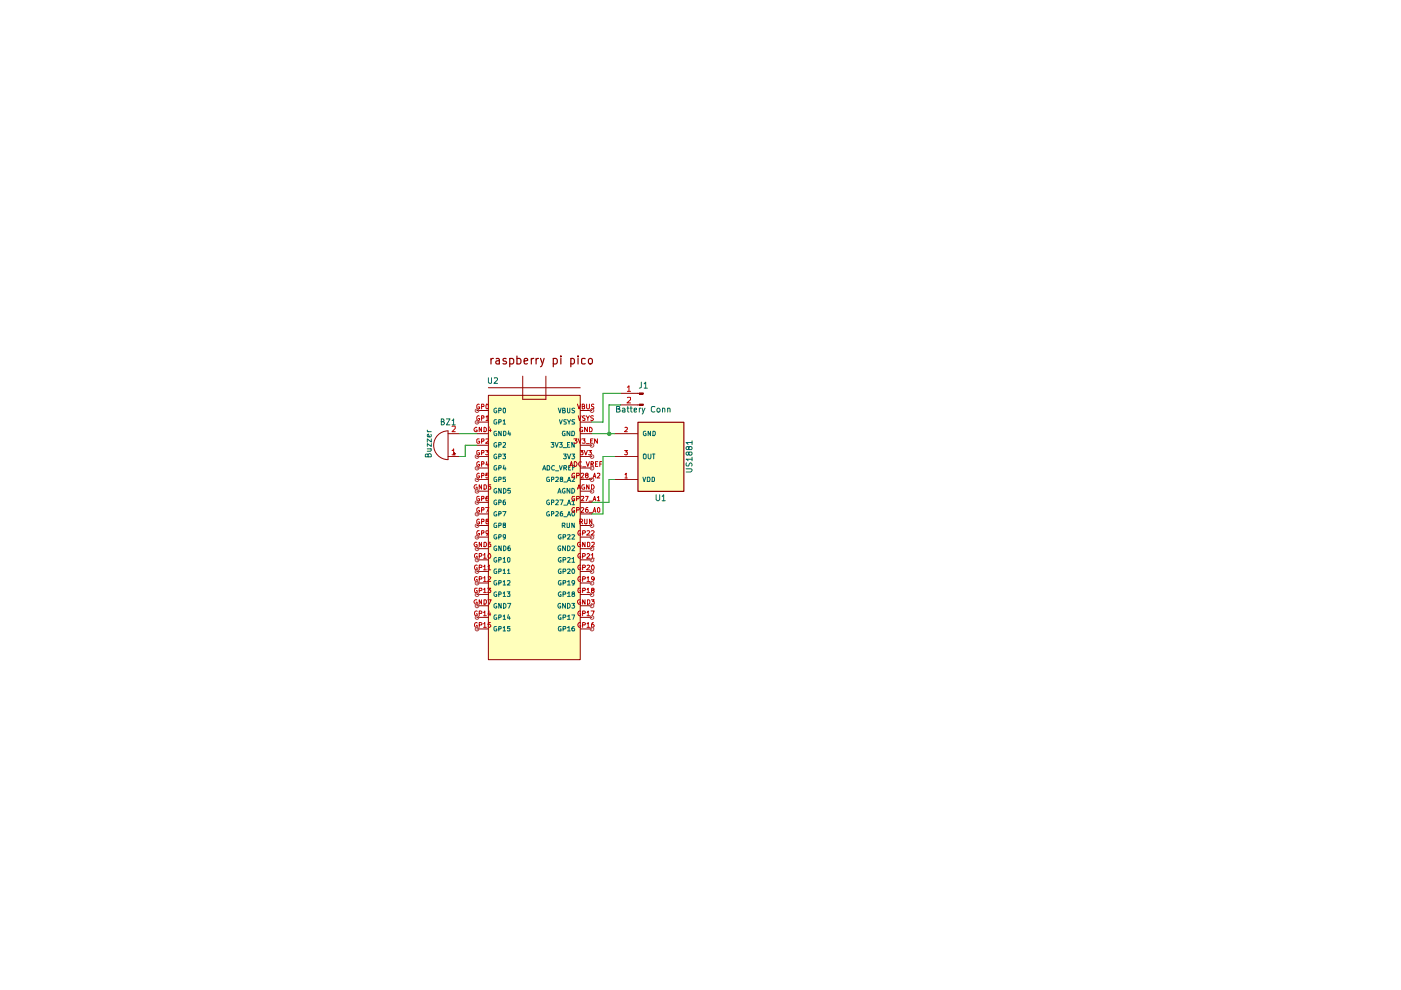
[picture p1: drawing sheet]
<svg xmlns="http://www.w3.org/2000/svg" width="297mm" height="210mm" viewBox="0 0 297 210" stroke-linecap="round" stroke-linejoin="round" font-family="sans-serif">
<g fill="#ffb">
<path d="M103.6 83.9h19.5v56h-19.5z"/>
<path d="M135.3 89.5h9.7v14.7h-9.7z"/>
</g>
<g fill="none" stroke="#910000" stroke-width=".21">
<path d="M110.8 79.8v4.9h4.9v-4.9M93.1 92l1.2-.6h.7v6.1a3 3 0 0 1-2.9-2.1 3 3 0 0 1 1-3.4zM95 96.8h2.5M95 91.9h2.5M96.1 96.2h.5M96.4 95.9v.5M101.1 96.8h2.4M101.1 94.4h2.4M101.1 99.2h2.4M101.1 91.9h2.4M101.1 87h2.4M101.1 89.5h2.4"/>
<path d="M103.5 83.8h19.5v56.1h-19.5zM103.5 82.2h19.5M123 96.8h2.5M123 94.4h2.5M123 99.2h2.5M123 91.9h2.5M123 87h2.5M123 89.5h2.5M130.3 96.8h4.9M130.3 91.9h4.9M135.2 85.9h.4M135.2 83.4h.4"/>
<path d="M135.6 85.7h.8v.2h-.8zM101.1 104.1h2.4M101.1 116.3h2.4M101.1 118.7h2.4M101.1 113.9h2.4M101.1 109h2.4M101.1 106.5h2.4M101.1 101.7h2.4M101.1 111.4h2.4M123 104.1h2.5M123 116.3h2.5M123 118.7h2.5"/>
<path d="M123 113.9h2.5M123 109h2.5M123 106.5h2.5M123 101.7h2.5M123 111.4h2.5M130.3 101.7h4.9M101.1 128.4h2.4M101.1 121.2h2.4M101.1 123.6h2.4M101.1 126.1h2.4M101.1 130.9h2.4M101.1 133.3h2.4"/>
<path d="M123 128.4h2.5M123 121.2h2.5M123 123.6h2.5M123 126.1h2.5M123 130.9h2.5M123 133.3h2.5"/>
</g>
<g fill="none" stroke="#910000" stroke-width=".25">
<path d="M104.1 76v1.2M104.6 76l-.3 .1-.2 .2M105.2 76.1h.6l.1 1.1M105.9 76.4l-.5 .1a.35 .35 0 0 0-.3 .3 .35 .35 0 0 0 .3 .4l.5-.1M107.3 76.1l-.4-.1-.3 .2 .1 .3 .6 .2v.4h-.7M108.1 76.1l.5-.1 .3 .3v.5l-.1 .3h-.7M108.1 76v1.8M109.6 76.1l.5-.1 .3 .3v.5l-.1 .3h-.7M109.6 75.5v1.7M111.1 76.6l.8-.2-.1-.3-.4-.1-.3 .2 .1 .9h.6M112.6 76v1.2M113.2 76l-.4 .1-.2 .2"/>
<path d="M113.7 76v1.2M114.2 76l-.4 .1-.1 .2M114.6 76l.4 1.2M115.4 76l-.5 1.6-.3 .2M117.3 76.1l.5-.1 .4 .3v.5l-.2 .3h-.7M117.3 76v1.8M118.9 75.5v.1M118.9 76v1.2M121 76.1l.5-.1 .3 .3v.5l-.2 .3h-.6M121 76v1.8M122.6 75.5v.1M122.6 76v1.2"/>
<path d="M124.1 76.1l-.5-.1-.3 .2v.8l.3 .2 .5-.1M124.8 76.2l.3-.2 .4 .2 .1 .6-.2 .3-.3 .1-.3-.2zM135.3 89.5h9.7v14.7h-9.7z"/>
</g>
<g fill="none" stroke="#006665" stroke-width=".21">
<path d="M105.2 91.4h-.3l-.2 .2v.5l.2 .3 .4-.1v-.4h-.1M105.2 86.6l-.1-.1-.4 .3v.5l.4 .2 .2-.1v-.3h-.1M105.2 89l-.4 .1-.1 .6 .2 .2h.3l.1-.4h-.1M105.2 93.9l-.1-.1-.4 .3v.5l.4 .2 .2-.1v-.3h-.1M105.2 96.4l-.1-.1-.4 .2v.5l.4 .3 .2-.1v-.3h-.1M105.2 98.7h-.3l-.2 .3v.5l.2 .2h.3l.1-.5h-.1M105.7 87h.5l.1-.4-.6-.1v1M105.7 89.5l.6-.1-.1-.4h-.5v.9M105.7 94.3h.5l.1-.4-.6-.1v1M105.7 96.8h.5l.1-.4-.6-.1v1M105.7 99.2l.6-.1-.1-.4h-.5v1M106.3 91.4v1l-.6-1v1"/>
<path d="M106.6 96.3h.6l-.4 .4 .4 .1v.4h-.6M106.7 89.2l.2-.2v.9M106.7 93.9h.5v.3l-.6 .6h.6M106.7 89.9h.5M106.8 91.4h.3l.2 .2v.5l-.2 .3h-.3zM106.8 86.5l.4 .2v.6l-.2 .2-.3-.2v-.6zM106.8 98.6l-.1 .8h.6M107.1 99.1v.6M107.9 91.4l-.2 .6h.6M108.1 91.7v.7M115.1 99.7l.3-1 .3 1M115.1 99.4h.5"/>
<path d="M116 98.7h.4l.1 .2 .1 .3-.2 .5h-.4zM116.8 93.8h.6l-.3 .4h.2l.1 .5-.1 .1-.5-.1M117.5 98.8l-.3-.1-.3 .4 .1 .5h.5M117.7 93.8l.3 1 .4-1M117.8 99.8h.6M118.4 86.5l.3 1 .3-1M118.6 93.8h.6l-.3 .4h.2l.1 .5-.2 .1-.4-.1M118.6 98.7l.3 1 .3-1M118.6 89l.3 .9 .3-.9M119.3 87h.3l.2-.4-.5-.1v1h.4l.2-.3-.3-.2M119.4 94.9h.7M119.5 96.3h.6l-.4 .4 .4 .1v.4h-.6"/>
<path d="M119.5 99.2l.6-.1v-.4h-.6v1M119.8 91.4l-.5 .1-.1 .4 .2 .5h.4v-.5h-.2M119.8 99.2l.3 .5M120.1 89l-.6 .1v.2l.5 .2 .1 .3-.6 .1M120.3 96.3l.3 1 .4-1M120.3 86.5v.9l.2 .1 .3-.1v-.9M120.3 89l.3 .5 .4-.5M120.3 94.3h.3M120.6 99.1h.2M120.6 89.5v.4M120.8 93.8h-.5v1h.5M120.8 91.4v1l-.6-1v1"/>
<path d="M121 98.7h-.4v1h.4M121.2 96.3h.6l-.3 .4h.3v.5h-.6M121.2 91.4l.6 .1v.4l-.1 .5h-.5zM121.4 99.1h.4M121.8 93.8v1l-.6-1v1M121.8 98.7h-.4v1M121.8 86.6l-.3-.1-.3 .2 .1 .3 .5 .2-.1 .3h-.5M121.8 89h-.5a.36 .36 0 0 0 .1 .4 .36 .36 0 0 0 .4 .1v.4h-.6M136.6 96.3l.4 .1v.7l-.2 .2-.4-.2v-.7zM136.9 91.4h-.3l-.2 .2v.5l.2 .3 .4-.1v-.4h-.2M137.4 96.3v.7l.3 .3 .3-.3v-.7M137.9 91.4v1l-.5-1v1"/>
<path d="M138.3 96.3h.6M138.4 91.4h.4l.1 .2v.5l-.1 .3h-.4zM138.6 96.3v1M105.2 103.6l-.1-.1-.4 .3v.5l.4 .3 .2-.1v-.4h-.1M105.2 115.8l-.1-.1-.4 .3v.5l.4 .3 .2-.1v-.4h-.1M105.2 118.3l-.1-.1-.4 .2v.6l.4 .2 .2-.2v-.2h-.1M105.2 101.2h-.3l-.2 .1v.6l.2 .2 .4-.1v-.3h-.1M105.2 106.1l-.1-.1-.4 .3v.5l.4 .2 .2-.1v-.3h-.1M105.2 108.5h-.1l-.4 .2v.5l.2 .2 .4-.1v-.2h-.1M105.2 110.9l-.4 .1-.1 .7 .2 .1h.3l.1-.4h-.1M105.2 113.4h-.3l-.2 .1v.5l.4 .3 .2-.1v-.3h-.1M105.7 118.7h.5l.1-.4-.6-.1v1"/>
<path d="M105.7 101.7l.6-.1v-.3l-.6-.1v.9M105.7 106.5h.5l.1-.4-.6-.1v1M105.7 109l.6-.1v-.4h-.6v.9M105.7 111.4l.6-.1v-.3l-.6-.1v.9M105.7 113.9h.4l.2-.4-.6-.1v.9M106.3 103.5v1.1l-.6-1.1v1.1M106.3 115.7v1.1l-.6-1.1v1.1M106.6 108.5h.7l-.5 .9M106.7 118.4l.2-.2v1M106.7 119.2h.5M106.8 103.5h.2l.3 .3v.5l-.3 .3h-.2zM106.8 115.7h.2l.3 .3v.5l-.3 .3h-.2z"/>
<path d="M106.8 111.3h-.1v-.3l.4-.1 .1 .4-.5 .1 .1 .4h.4v-.4l-.2-.1M107.1 106l-.4 .3v.6h.5l-.1-.5h-.3l-.1 .2M107.2 101.2h-.5v.4h.5l-.1 .5-.4-.1M107.2 113.7v.2l-.4 .1-.1-.1v-.4h.5l-.1 .7-.3 .1M107.8 118.2l.3 .2v.6l-.2 .2-.3-.2v-.6zM108.1 115.7l-.4 .3v.7h.5l-.1-.5h-.3l-.1 .1M108.2 103.5h-.5v.6h.5v.4h-.5M116.4 108.5h-.2l-.3 .2v.5l.2 .2 .4-.1v-.2h-.2M116.4 106.1l-.2-.1-.3 .3v.5l.3 .2 .3-.1v-.3h-.2M116.4 101.2h-.3l-.2 .1v.6l.2 .2 .4-.1v-.3h-.2M116.9 109l.5-.1v-.4h-.5v.9M116.9 106.5h.4l.1-.4-.5-.1v1"/>
<path d="M116.9 101.7l.5-.1v-.3l-.5-.1v.9M117.9 108.5h.5v.4l-.6 .5h.6M117.9 106.1h.5v.3l-.6 .6h.6M117.9 101.3l.4-.1 .1 .4-.6 .5h.6M118.3 104.6l.3-1.1 .4 1.1M118.4 104.3h.5M118.7 106h.7l-.4 1M118.9 115.8a.45 .45 0 0 0-.6 .4 .45 .45 0 0 0 .6 .5v-.4h-.2M119 118.3a.45 .45 0 0 0-.6 .4 .45 .45 0 0 0 .6 .4v-.3h-.2M119 113.4h-.4a.46 .46 0 0 0-.2 .5 .46 .46 0 0 0 .6 .3v-.3h-.2M119 101.6l-.2-.1v-.2l.4-.1 .1 .3-.5 .2 .1 .4 .4-.1v-.3l-.2-.1M119.2 108.5h-.3l-.1 .8h.5v-.4l-.3-.1-.2 .3"/>
<path d="M119.2 111.4h.4l.2-.1-.1-.4h-.5v.9M119.4 118.7h.5l.1-.3-.2-.2h-.4v1M119.4 113.9h.4l.2-.3-.1-.2h-.5v.9M119.5 111.4l.3 .4M119.5 109.6h.7M119.5 107.1h.7M119.5 102.2h.7M119.8 103.6a.45 .45 0 0 0-.6 .5 .45 .45 0 0 0 .6 .4v-.4h-.2M119.9 115.7v1.1l-.6-1.1v1.1M120.2 110.9l.1 .9h.4v-.9M120.3 115.7a.52 .52 0 0 1 .6 .5 .52 .52 0 0 1-.6 .6zM120.3 118.3l.4-.1 .2 .2-.6 .8h.6"/>
<path d="M120.3 113.5l.5-.1 .1 .1-.6 .8h.6M120.3 109.4l.3-.9 .4 .9M120.3 107l.3-1 .4 1M120.3 102.1l.3-.9 .4 .9M120.4 109.1h.5M120.4 106.7h.5M120.4 101.9h.5M120.8 103.5v1.1l-.6-1.1v1.1M121.2 103.5a.52 .52 0 0 1 .6 .6 .52 .52 0 0 1-.6 .5zM121.2 115.8l.5-.1 .1 .3-.6 .8h.6M121.2 118.4l.4-.2v1M121.2 113.5l.6-.1v.1l-.6 .8h.6"/>
<path d="M121.2 106.3l.4-.3v1M121.2 101.3l.6-.1v.1l-.6 .8h.6M121.2 119.2h.6M121.2 107h.6M121.3 108.5h.2a.47 .47 0 0 1 .3 .5 .47 .47 0 0 1-.4 .4l-.2-.3zM121.8 110.9v.9l-.6-.9v.9M136.3 101.2l.3 .9 .3-.9M137.2 101.2l.6 .1v.4l-.1 .4h-.5zM138.3 101.2h.3l.2 .1v.6l-.2 .2h-.3zM105.2 128l-.1-.1-.4 .3v.5l.4 .2h.2v-.4h-.1M105.2 120.6h-.3l-.2 .3v.5l.2 .2h.3l.1-.4h-.1M105.2 123.1h-.3l-.2 .2v.5l.2 .2h.4v-.4h-.1"/>
<path d="M105.2 125.6l-.1-.1-.4 .2v.5l.4 .3 .2-.1v-.3h-.1M105.2 130.4h-.3l-.2 .2v.5l.2 .2 .4-.1v-.2h-.1M105.2 132.8h-.3l-.2 .2v.5l.2 .3 .4-.1v-.4h-.1M105.7 121.2l.6-.1-.1-.5h-.5v1M105.7 123.6l.6-.1-.1-.4h-.5v.9M105.7 126h.5l.1-.4-.2-.1h-.4v1M105.7 130.9l.6-.1-.1-.4h-.5v.9M105.7 133.3h.6v-.4l-.6-.1v1M106.3 127.9v1l-.6-1v1M106.7 120.9l.2-.3v1M106.7 123.4l.2-.3v.9M106.7 125.8l.2-.3v1"/>
<path d="M106.7 130.6l.2-.2v.9M106.7 133.1l.2-.3v1M106.7 121.6h.5M106.7 124h.5M106.7 126.5h.5M106.7 131.3h.5M106.7 133.8h.5M106.8 127.9h.2l.3 .3v.5l-.3 .2h-.2zM107.5 125.5h.6l-.3 .4 .3 .1v.4h-.6M107.6 127.9h.7l-.4 1M107.6 120.9l.3-.3v1M107.6 123.2l.4-.1 .1 .4-.6 .5h.6"/>
<path d="M107.6 121.6h.5M107.8 130.3l-.2 .8h.6M108 130.7v.6M108.1 132.8h-.5v.5h.5l-.1 .5-.4-.1M118.9 128a.45 .45 0 0 0-.6 .4 .45 .45 0 0 0 .6 .5v-.4h-.2M119 132.8l-.6 .1v.8l.6 .1v-.5h-.2M119 130.4h-.4l-.2 .4v.4l.6 .1v-.3h-.2M119 125.6a.45 .45 0 0 0-.6 .4 .45 .45 0 0 0 .6 .4v-.3h-.2M119 123.1l-.6 .1v.4l.2 .4h.4v-.4h-.2M119 120.6h-.4l-.2 .2v.7l.6 .1v-.4h-.2M119.4 133.3h.4l.2-.1-.1-.4h-.5v1M119.4 130.9h.4l.2-.2-.1-.3h-.5v.9"/>
<path d="M119.4 126h.5v-.4l-.5-.1v1M119.4 123.6h.4l.2-.2-.1-.3h-.5v.9M119.4 121.2h.4l.2-.2-.1-.4h-.5v1M119.9 127.9v1l-.6-1v1M120.3 127.9a.52 .52 0 0 1 .6 .5 .52 .52 0 0 1-.6 .5zM120.3 133.1l.3-.3v1M120.3 130.6l.3-.2v.9M120.3 125.8l.3-.3v1M120.3 123.4l.3-.3v.9M120.3 120.7l.5-.1 .1 .2-.6 .8h.6M120.3 124h.6M120.3 126.5h.6"/>
<path d="M120.3 131.3h.6M120.3 133.8h.6M121.2 127.9h.6l-.3 .5h.3v.1v.4h-.6M121.2 130.4h.6l-.3 .9M121.3 120.7l.1-.1a.47 .47 0 0 1 .5 .5 .47 .47 0 0 1-.5 .5l-.2-.4zM121.5 125.9l-.3-.2 .5-.2 .1 .2v.2l-.5 .1-.1 .2 .3 .3 .3-.2-.1-.4M121.8 132.8h-.3a.73 .73 0 0 0-.2 1h.5v-.5l-.1-.1-.5 .1M121.8 123.5l-.1 .2-.4-.1v-.5h.5v.2l-.1 .7h-.4"/>
</g>
<g fill="none" stroke="#b90000" stroke-width=".21">
<path d="M95.8 95.5h.2l.2-.3v1.2M95.8 90.4h.7v.4l-.7 .7h.7M95.8 96.4h.7M101.1 90.7l-.3-.1-.2 .2a.45 .45 0 0 0 .2 .7l.4-.1v-.2h-.3M101.6 85.8l-.3-.1-.2 .2v.5l.2 .3 .4-.1v-.3h-.3M101.6 88.2l-.3-.1-.2 .3v.5l.2 .3 .4-.1v-.4h-.3M101.6 93h-.3l-.2 .2v.6l.2 .2 .4-.1v-.3h-.3M101.6 95.5h-.3l-.2 .2v.5l.2 .2h.4v-.4h-.3M101.6 98l-.3-.1-.2 .2v.5l.2 .3 .4-.1v-.3h-.3M102.1 90.6v.9l-.5-.9v.9M102.1 86.2h.4l.1-.3-.2-.2h-.3v1M102.1 88.6h.4l.1-.4-.5-.1v1.1"/>
<path d="M102.1 93.6l.5-.1v-.4l-.5-.1v1M102.1 96h.3l.2-.4-.5-.1v.9M102.1 98.4h.4l.1-.4-.5-.1v1M102.6 90.6l.5 .2v.6l-.1 .1h-.4zM103 95.5h.5l-.3 .3 .3 .1v.5h-.5M103 88.4l.3-.3v1.1M103 93.1l.5-.1v.5l-.5 .5h.5M103 89.2h.5M103.2 85.7l.3 .2v.6l-.2 .2-.3-.2v-.6zM103.2 97.9l-.2 .7h.6M103.5 98.2v.7M103.7 90.5l-.2 .8h.6"/>
<path d="M104 90.9v.6M120.8 98.9l.4-1 .2 1M120.9 98.6h.4M121.7 93h.6l-.3 .4 .3 .2v.2l-.1 .2-.5-.1M121.8 97.9a.52 .52 0 0 1 .6 .5 .52 .52 0 0 1-.6 .5zM122.4 85.7l.4 1 .3-1M122.6 93l.3 1 .3-1M122.6 88.1l.3 1.1 .3-1.1M123 95.5h.6l-.3 .3 .3 .1v.5h-.6M123.3 98a.45 .45 0 0 0-.6 .4 .45 .45 0 0 0 .6 .4M123.4 93h.6l-.2 .4 .2 .1v.4h-.6M123.4 86.2h.4l.2-.2-.2-.3h-.4v1l.6-.1v-.3l-.2-.1"/>
<path d="M123.5 90.7l-.2-.1-.4 .2v.6l.2 .1h.4v-.3h-.1M123.5 99h.7M123.9 95.5l.3 .9 .3-.9M124 88.2h-.5v.4l.5 .1v.4h-.5M124.3 97.9l.3 1 .4-1M124.3 88.1l.3 .5 .4-.5M124.3 94.1h.7M124.4 85.7v.8l.1 .2 .5-.2v-.8M124.5 90.6v.9l-.5-.9v.9M124.6 88.6v.6M124.8 95.5h.6l-.3 .3h.2l.1 .5-.2 .1h-.4M125 90.6a.51 .51 0 0 1 .5 .3 .51 .51 0 0 1-.2 .6h-.3z"/>
<path d="M125.2 93.5h.4M125.3 98.4h.4l.1-.4-.5-.1v1M125.6 98.4l.2 .5M125.7 93h-.5v1h.5M125.8 88.2l-.3-.1-.3 .2 .1 .3 .5 .2-.2 .4-.4-.1M125.9 85.8l-.3-.1-.2 .2v.2l.5 .3v.2h-.5M126.2 98.4h.4M126.7 93v1l-.6-1v1M126.7 97.9h-.5v1h.5M127.2 98.4h.3M127.6 97.9h-.4v1M132.4 95.5h.6l-.3 .3 .3 .1v.5h-.6"/>
<path d="M132.5 90.7h.5v.3l-.6 .5h.6M101.1 102.8h-.3l-.3 .4 .3 .5 .4-.1v-.3h-.3M101.1 115h-.3l-.2 .1-.1 .4 .3 .4 .4-.1v-.3h-.3M101.2 117.4a.45 .45 0 0 0-.6 .5 .45 .45 0 0 0 .6 .4v-.4h-.2M101.2 119.9a.45 .45 0 0 0-.6 .4 .45 .45 0 0 0 .6 .4v-.3h-.2M101.6 117.9h.5v-.5l-.5-.1v1.1M101.6 100.4l-.3-.1-.2 .3v.5l.2 .2 .4-.1v-.3h-.3M101.6 105.2h-.3l-.2 .2v.5l.2 .3 .4-.1v-.4h-.3M101.6 107.7l-.3-.1-.2 .3v.5l.2 .2 .4-.1v-.3h-.3M101.6 110.2l-.3-.1-.2 .2v.5l.2 .3 .4-.1v-.3h-.3M101.6 112.5h-.3l-.2 .3v.5l.2 .2 .4-.1v-.3h-.3M102.1 102.8v.9l-.5-.9v.9"/>
<path d="M102.1 115v.9l-.5-.9v.9M102.1 100.8h.4l.1-.4-.5-.1v1M102.1 105.7h.5l-.1-.5h-.4v1M102.1 108.1h.4l.1-.4-.5-.1v1M102.1 110.6h.4l.1-.4-.5-.1v1M102.1 113l.5-.1v-.3l-.5-.1v1M102.5 117.7l.3-.4v1.1M102.5 118.4h.6M102.6 102.8h.4l.1 .2v.5l-.1 .2h-.4zM102.6 115h.4l.1 .1v.6l-.1 .2h-.4zM103 107.6h.6l-.4 1M103.2 110.5l-.2-.1v-.2h.5v.3l-.5 .1v.4l.2 .1 .3-.1v-.4l-.1-.1"/>
<path d="M103.5 105.2l-.5 .2v.7h.5v-.4l-.3-.1-.2 .1M103.5 100.3h-.5v.5l.1-.1 .4 .1v.4l-.1 .1h-.3l-.1-.1M103.5 112.9v.2h-.4l-.1-.5h.5v.7l-.4 .2M103.7 117.3a.57 .57 0 0 1 .3 .6 .57 .57 0 0 1-.3 .5 .6 .6 0 0 1 0-1.1zM104 115l-.5 .1v.7h.6v-.4l-.4-.1-.2 .2M104.1 102.8h-.6v.4h.6l-.1 .5-.5-.1M121.8 107.7a.45 .45 0 0 0-.6 .4 .45 .45 0 0 0 .6 .4v-.3h-.1M121.8 105.2l-.5 .1-.1 .4 .2 .5h.4v-.5h-.1M121.8 100.4a.45 .45 0 0 0-.6 .4 .45 .45 0 0 0 .6 .5v-.4h-.1M122.3 108.1h.5v-.4l-.5-.1v1M122.3 105.7h.5v-.5h-.5v1M122.3 100.8h.5l.1-.3-.2-.2h-.4v1"/>
<path d="M122.4 103.7l.4-.9 .3 .9M122.5 103.5h.4M122.9 110.6h.5l.1-.4-.1-.1h-.5v1M123 115h-.3l-.2 .1-.1 .4 .3 .4 .4-.1v-.3h-.2M123.1 119.9a.45 .45 0 0 0-.6 .4 .45 .45 0 0 0 .6 .4v-.3h-.2M123.1 117.4a.45 .45 0 0 0-.6 .5 .45 .45 0 0 0 .6 .4v-.4h-.2M123.1 112.5h-.4l-.2 .4 .2 .6h.4v-.4h-.2M123.2 107.7l.4-.1 .2 .3-.6 .7h.6M123.2 105.3l.5-.1 .1 .2-.6 .8h.6M123.2 100.4l.4-.1 .2 .2-.6 .8h.6M123.2 110.6l.3 .5M123.5 117.9h.5v-.5l-.5-.1v1.1"/>
<path d="M123.5 113l.5-.1v-.4h-.5v1M123.9 102.8l-.5 .1v.6l.1 .2h.4l.1-.4h-.2M124 110.1v.9l.1 .1 .4-.1v-.9M124 115v.9l-.5-.9v.9M124.1 105.2h.6l-.4 1M124.3 100.8l-.2-.3 .4-.2 .2 .3-.6 .3 .2 .4h.2l.2-.2-.2-.3M124.5 119.9l.3-.1 .3 .3-.7 .7h.7M124.5 117.5l.3-.2 .3 .4-.7 .7h.7M124.5 112.6l.4-.1 .2 .3-.7 .7h.7M124.5 115h.4l.2 .1v.6l-.2 .2h-.4zM124.6 107.6h-.2a.7 .7 0 0 0-.1 1h.2l.2-.4-.1-.2h-.4l-.1 .2M124.9 102.8v.9l-.5-.9v.9"/>
<path d="M124.9 108.7h.7M124.9 106.3h.7M124.9 101.4h.7M125.4 102.8h.3l.3 .4-.3 .5h-.3zM125.4 117.7l.2-.4v1.1M125.4 112.6l.4-.1 .2 .3-.7 .7h.7M125.4 118.4h.6M125.5 115.1l.4-.1 .1 .4-.6 .5h.6M125.5 119.9l.2-.1a.58 .58 0 0 1-.1 1l-.2-.4zM125.5 110.1v1l-.5-1v1M125.7 108.6l.4-1 .2 1M125.7 106.2l.4-1 .2 1"/>
<path d="M125.7 101.3l.4-1 .2 1M125.8 108.4h.4M125.8 105.9h.4M125.8 101h.4M126.7 105.5l.2-.3v1M126.7 100.4h.5v.4l-.6 .5h.6M126.7 106.2h.5M126.7 107.7l.3-.1 .2 .3v.6l-.2 .1-.3-.1zM132.5 100.6l.3-.3v1M132.5 101.3h.5M101.1 127.2h-.3a.55 .55 0 0 0 0 .9l.4-.1v-.3h-.3M101.2 122.3a.45 .45 0 0 0-.6 .5 .45 .45 0 0 0 .6 .4v-.3h-.2"/>
<path d="M101.2 124.7l-.5 .1-.1 .4 .2 .4h.4v-.4h-.2M101.2 129.6a.45 .45 0 0 0-.6 .4 .45 .45 0 0 0 .6 .5v-.4h-.2M101.2 132.1a.45 .45 0 0 0-.6 .4 .45 .45 0 0 0 .6 .4v-.3h-.2M101.6 120.3h.5l.1-.3-.6-.2v1M101.6 122.8h.5l.1-.4-.6-.1v1M101.6 125.2l.5-.1v-.4h-.5v.9M101.6 130h.5v-.4l-.5-.1v1.1M101.6 132.5h.5l.1-.3-.6-.2v1M102.1 127.2v.9l-.5-.9v.9M102.5 120.1l.3-.3v1M102.5 122.5l.3-.2v1M102.5 125l.3-.3v.9"/>
<path d="M102.5 129.9l.3-.4v1.1M102.5 132.2l.3-.2v1M102.5 120.8h.6M102.5 123.3h.6M102.5 125.6h.6M102.5 130.6h.6M102.5 133h.6M102.6 127.2h.4l.1 .1v.5l-.1 .3h-.4zM103.4 124.7h.7l-.4 .4 .4 .1v.3l-.2 .1h-.5M103.5 127.2h.6l-.4 .9M103.5 120.1l.2-.3v1M103.5 122.3a.31 .31 0 0 1 .3 0 .31 .31 0 0 1 .2 .4l-.6 .6h.7"/>
<path d="M103.5 120.8h.6M103.7 129.5l-.2 .7h.6M103.9 129.9v.7M104 132h-.5v.5l.3-.2 .3 .3-.1 .3h-.5M123 127.2h-.3a.55 .55 0 0 0 0 .9l.4-.1v-.3h-.2M123.1 132.1a.45 .45 0 0 0-.6 .4 .45 .45 0 0 0 .6 .4v-.3h-.2M123.1 129.6a.45 .45 0 0 0-.6 .4 .45 .45 0 0 0 .6 .5v-.4h-.2M123.1 124.7l-.5 .1-.1 .4 .2 .4h.4v-.4h-.2M123.1 122.3a.45 .45 0 0 0-.6 .5 .45 .45 0 0 0 .6 .4v-.3h-.2M123.5 132.5h.5l.1-.3-.6-.2v1M123.5 130h.5v-.4l-.5-.1v1.1M123.5 125.2l.6-.1-.1-.4h-.5v.9"/>
<path d="M123.5 122.8h.5l.1-.4-.6-.1v1M123.5 120.3h.5l.1-.3-.6-.2v1M124 127.2v.9l-.5-.9v.9M124.5 132.2l.2-.2v1M124.5 129.9l.2-.4v1.1M124.5 125l.2-.3v.9M124.5 122.5l.2-.2v1M124.5 123.3h.6M124.5 125.6h.6M124.5 130.6h.6M124.5 133h.6M124.5 127.2h.4l.2 .1v.5l-.2 .3h-.4z"/>
<path d="M125.3 129.5h.7l-.4 1.1M125.4 127.2h.6l-.4 .3 .4 .1v.4h-.6M125.6 125.1l-.2-.1 .1-.3h.3l.2 .2-.1 .2a.39 .39 0 0 0-.4 .1 .39 .39 0 0 0 0 .4h.3l.2-.1-.3-.4M125.8 132h-.2a.7 .7 0 0 0 0 1l.3-.1 .1-.3-.3-.3-.3 .3M126 122.7l-.2 .2h-.3l-.1-.5 .2-.1 .4 .1-.1 .6-.4 .3"/>
</g>
<path d="M135.6 85.7h.8v.2h-.8z" fill="#910000"/>
<path d="M135.6 83.3h.8v.3h-.8z" fill="none" stroke="#910000" stroke-width=".21"/>
<path d="M135.6 83.3h.8v.3h-.8z" fill="#910000"/>
<path d="M131.6 83.4h3.6M131.6 85.9h3.6" fill="none" stroke="#910000" stroke-width=".21"/>
<path d="M133 82.1l.3-.3v1.2M133 84.3l.6-.1 .1 .6-.8 .6h.8M133 83h.7" fill="none" stroke="#b90000" stroke-width=".21"/>
<path d="M97.5 91.9h3.6M101.1 94.4h-2.5v2.4h-1.1M125.5 91.9h4.8M130.3 96.8h-2.5v12.2h-2.3M131.6 85.9h-2.5v6M131.6 83.4h-3.8v6.1h-2.3M130.3 101.7h-1.2v4.8h-3.6" fill="none" stroke="#090" stroke-width=".21"/>
<circle cx="129.2" cy="92" r=".47" fill="#090"/>
<g fill="none" stroke="#006665" stroke-width=".21">
<path d="M90.6 91.2l.1 .3h.1M90.6 95.2h.8M90.6 91.5h.8M90.8 96.4l.2-.2 .4 .2v.5h-1.2v-.5l.1-.1h.4l.1 .6M91.3 95.2l.1 .1-.1 .4h-.7M91.4 92.1v.5h-.7l-.1-.4 .2-.2 .2 .6M91.4 94.1v.6l-.8-.6v.6M91.4 93v.7l-.8-.7v.7M93.6 89.4l.5-.1v-.4l-.5-.1v1.3h.4l.2-.4-.3-.3M94.7 88.8h.7l-.7 1.3h.7M95.8 89.2l.4-.4v1.3M95.8 90.1h.7"/>
<path d="M103.5 80.1v.9l.3 .3 .4-.1v-1.1M104.8 80.2l.5-.1 .2 .3-.8 .9h.8M130.7 86.7h.6v-.5h-.6v1.2h.5l.3-.4-.4-.3M132 86.6l.3-.1 .2 .2v.7M132.5 86.9l-.5 .1-.1 .1 .2 .3 .4-.1M132.9 86.5h.4M133.1 86.2v1.1l.2 .1M133.6 86.5h.4M133.8 86.2v1l.2 .2M134.5 87l.5-.1v-.3h-.5v.7h.5M135.6 86.5v.9M135.9 86.5l-.3 .3"/>
<path d="M136 81v1.1l-.4 .2M136.1 86.5l.3 .9M136.6 81.4l.3-.4v1.3M136.6 82.3h.6M136.7 86.5l-.6 1.3M138.9 86.3l-.6-.1-.2 .2v.7a.52 .52 0 0 0 .8 .2M139.4 86.6l.3-.1 .3 .3-.1 .5h-.5zM140.5 86.7l.1-.2 .4 .2v.7M140.5 86.5v.9M141.6 86.7l.1-.2 .4 .2v.7M141.6 86.5v.9M145.5 99.4h1.1l.1 .2v.2l-.2 .3h-1"/>
<path d="M145.5 98.1v.5l.1 .2h.4l.4-.7 .3 .3-.1 .4M146 96l.1-.2h.5l.1 .2-.1 .4-.1 .1-.5-.1v-.4l-.1-.2-.4 .2v.3l.2 .2 .3-.2M146 94.9l.2-.2h.3l.2 .2-.1 .4h-.5l-.1-.6h-.5v.5l.1 .1 .4-.1M146.7 97.4h-1.2l.4 .3M146.7 93.8h-1.2l.4 .4M146.7 93.5v.7M146.7 96.9v.8M139.1 104.9v1l.3 .3h.2l.3-.3v-1M140.4 105.2l.3-.3v1.3M140.4 106.2h.7"/>
</g>
<g fill="none" stroke="#b54549" stroke-width=".21">
<circle cx="101.1" cy="87.1" r=".38"/>
<circle cx="101.1" cy="89.5" r=".38"/>
<circle cx="101.1" cy="96.8" r=".38"/>
<circle cx="101.1" cy="99.3" r=".38"/>
<circle cx="125.5" cy="96.8" r=".38"/>
<circle cx="125.5" cy="94.4" r=".38"/>
<circle cx="125.5" cy="99.3" r=".38"/>
<circle cx="125.5" cy="87.1" r=".38"/>
<circle cx="101.1" cy="104.2" r=".38"/>
<circle cx="101.1" cy="116.4" r=".38"/>
<circle cx="101.1" cy="111.5" r=".38"/>
<circle cx="101.1" cy="101.7" r=".38"/>
<circle cx="101.1" cy="106.6" r=".38"/>
<circle cx="101.1" cy="113.9" r=".38"/>
<circle cx="101.1" cy="109" r=".38"/>
<circle cx="101.1" cy="118.7" r=".38"/>
<circle cx="125.5" cy="118.7" r=".38"/>
<circle cx="125.5" cy="113.9" r=".38"/>
<circle cx="125.5" cy="101.7" r=".38"/>
<circle cx="125.5" cy="104.2" r=".38"/>
<circle cx="125.5" cy="116.4" r=".38"/>
<circle cx="125.5" cy="111.5" r=".38"/>
<circle cx="101.1" cy="133.4" r=".38"/>
<circle cx="101.1" cy="128.5" r=".38"/>
<circle cx="101.1" cy="130.9" r=".38"/>
<circle cx="101.1" cy="121.2" r=".38"/>
<circle cx="101.1" cy="123.7" r=".38"/>
<circle cx="101.1" cy="126.1" r=".38"/>
<circle cx="125.5" cy="133.4" r=".38"/>
<circle cx="125.5" cy="126.1" r=".38"/>
<circle cx="125.5" cy="130.9" r=".38"/>
<circle cx="125.5" cy="123.7" r=".38"/>
<circle cx="125.5" cy="121.2" r=".38"/>
<circle cx="125.5" cy="128.5" r=".38"/>
</g>
</svg>
